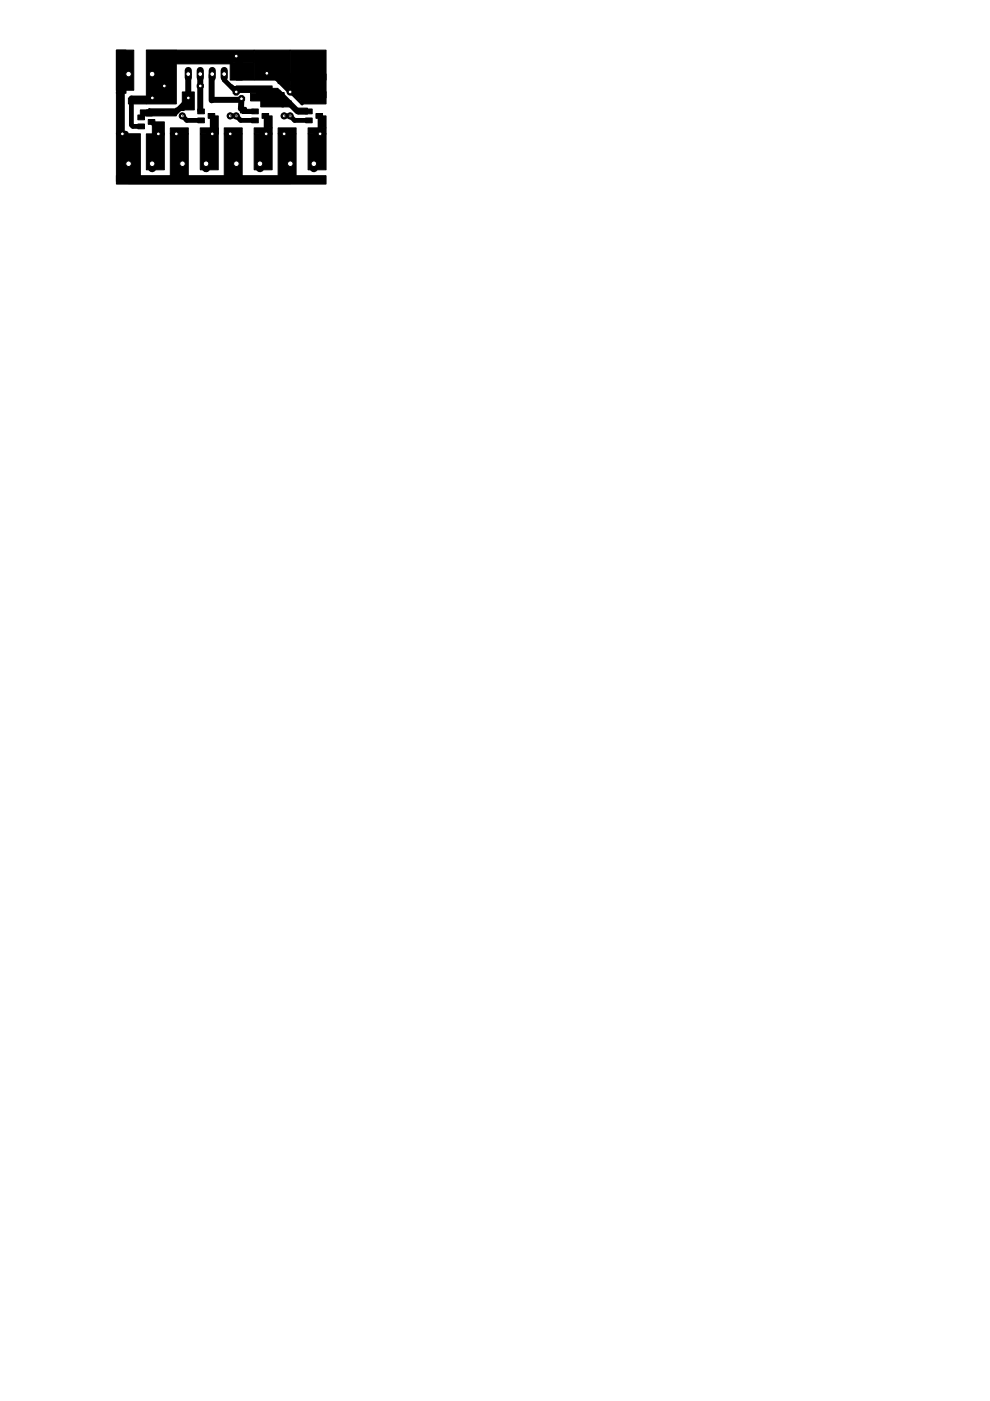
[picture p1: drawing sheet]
<svg xmlns="http://www.w3.org/2000/svg" width="210mm" height="297mm" viewBox="0 0 210 297" stroke-linecap="round" stroke-linejoin="round" font-family="sans-serif">
<g fill="#000" stroke="#000" stroke-width=".21">
<path d="M24.7 19.5h1.3v8.9h-1.3zM24.7 10.6h2v9.2h-2zM24.7 10.6h3.7v8.5h-3.7zM31 10.6h6.4v11.4h-6.4zM37.1 12.8h12.1v.7h-12.1zM37.4 10.6h16.5v2.6h-16.5zM38.7 19.5h2.5v3.8h-2.5zM48.8 13.2h2.6v3.8h-2.6zM50.1 13.2h3.8v3.8h-3.8zM50.1 18.2h7.6v1.3h-7.6zM53.1 19.7h6.9v1.7h-6.9zM53.9 10.6h7.6v6.4h-7.6z"/>
<path d="M54.4 19.6h5.8v1.2h-5.8zM57.6 18.7h1.4v2.1h-1.4zM59 17h1.7v.7h-1.7zM60.2 17h1.3v1.2h-1.3zM60.9 18.2h.6v.8h-.6zM61.5 10.6h7.6v6.4h-7.6zM61.5 15.7h7.6v3.8h-7.6zM61.6 19.5h1.2v.6h-1.2zM62.8 19.5h6.3v1.3h-6.3zM64.1 19.5h5v2.5h-5zM24.7 37.3h44.4v1.7h-44.4zM24.7 28.4h5.1v10.1h-5.1z"/>
<path d="M27.2 20.8h3.8v1.2h-3.8zM29.2 26.3h1.4v1h-1.4zM29.2 24.4h1.4v1h-1.4zM29.8 23.3h2.5v1.3h-2.5zM31 28.4h3.8v7.6h-3.8zM31 23.3h6.4v1.3h-6.4zM31.4 25.3h1.4v1.1h-1.4zM32.3 25.8h2.5v2.6h-2.5zM36.1 28.4h3.8v10.1h-3.8zM36.1 27.1h3.8v1.3h-3.8zM37.3 22.9h1.7v.5h-1.7zM38.1 22.4h.7v.8h-.7z"/>
<path d="M41.9 25h1.4v1h-1.4zM41.9 23.1h1.4v1h-1.4zM42.5 28.4h3.8v7.6h-3.8zM42.5 27.1h3.8v1.3h-3.8zM44.1 24.1h1.4v1h-1.4zM45 24.6h1.3v3.8h-1.3zM47.5 28.4h3.9v10.1h-3.9zM47.5 27.1h3.9v1.3h-3.9zM51 22.8h.6v1.1h-.6zM51.4 23.2h2.5v.9h-2.5zM53.4 25h1.4v1h-1.4zM53.4 23.1h1.4v1h-1.4z"/>
<path d="M53.9 28.4h3.8v7.6h-3.8zM53.9 27.1h3.8v1.3h-3.8zM55.3 21.3h4.8v1.4h-4.8zM55.6 24.1h1.4v1h-1.4zM56.4 24.6h1.3v2.5h-1.3zM59 28.4h3.8v10.1h-3.8zM59 27.1h3.8v1.3h-3.8zM59.7 21.4h2.1v1.3h-2.1zM63.2 22.9h2v1.3h-2zM63.4 20.6h1v.5h-1zM64.8 25h1.4v1h-1.4zM64.8 23.1h1.4v1h-1.4z"/>
<path d="M65.3 28.4h3.8v7.6h-3.8zM65.3 27.1h3.8v1.3h-3.8zM67 24.1h1.4v1h-1.4zM67.9 24.6h1.2v2.5h-1.2z"/>
<circle cx="50.1" cy="19.5" r=".71"/>
</g>
<g fill="none" stroke="#000" stroke-width="1">
<path d="M27.3 15.7l-1.3 1.3v15.2l1.3 1.3-.1 5h34.3l.1-5-1.4-1.3v-3.8M32.3 18.2h2.5M45 15.7l-.1 .1M47.5 15.7v1.3l2.6 2.5M49.1 18.4l.3 .3h1.4M57.1 15.1l-.5 .4M61.5 19.5l-7.6-7.6h-21.6v8.9h-4.4v5.7l.3 .3h1.7M27.3 34.7l-.1 .1M32.1 25.8l1.5 1.5v4.9l-1.3 1.3v1.2M37.4 28.4v3.8l1.3 1.3v5M38.3 23.1l-1.2 1M38.8 24.6l.8 .9h3"/>
<path d="M43.7 34.7v.1M44.8 24.6l.2 .1v7.5l-1.3 1.2v2.6M45 21.2l-.1 .1M48.8 28.4v3.8l1.3 1.3v5M48.8 24.6h1.3M50.2 24.6l.8 .9h3.1M51.2 20.9l-.3 .3M56.3 24.6l.1 .1v7.5l-1.3 1.3v1.2M60.2 24.6h1.3M61.6 24.6l.9 .9h3M67.7 24.6l.2 .1v7.5l-1.4 1.3v1.2"/>
</g>
<path d="M61.5 19.5l2.6 2.5v-.7l-1.4-1.4h.3l1.4 1.4M39.9 20.8l-2.4 2.4" fill="none" stroke="#000" stroke-width=".61"/>
<path d="M50.1 19.5h8.9M31.7 23.2l-1.8 1.7M31.7 23.2h.1M31.7 23.2h5.8M42.5 23.5l.1 .1M52 23.1l.6 .5h1.5M63.1 23.6h2.4" fill="none" stroke="#000" stroke-width=".42"/>
<path d="M39.9 15.7v5.1M42.5 15.7v7.8M44.9 15.8v5.5M59 19.5l4.1 4.1M45 21.2h5.9M51.2 20.9l-.1 2.2" fill="none" stroke="#000" stroke-width="1.3"/>
<path d="M51.1 23.1h.9" fill="none" stroke="#000" stroke-width=".83"/>
<circle cx="50.1" cy="19.5" r=".4" fill="#fff" stroke="#000" stroke-width=".21"/>
<circle cx="50.1" cy="11.9" r=".71" fill="#000" stroke="#000" stroke-width=".21"/>
<circle cx="50.1" cy="11.9" r=".4" fill="#fff" stroke="#000" stroke-width=".21"/>
<circle cx="51.2" cy="20.9" r=".71" fill="#000" stroke="#000" stroke-width=".21"/>
<circle cx="51.2" cy="20.9" r=".4" fill="#fff" stroke="#000" stroke-width=".21"/>
<circle cx="56.6" cy="15.5" r=".71" fill="#000" stroke="#000" stroke-width=".21"/>
<circle cx="56.6" cy="15.5" r=".4" fill="#fff" stroke="#000" stroke-width=".21"/>
<circle cx="42.5" cy="18.2" r=".71" fill="#000" stroke="#000" stroke-width=".21"/>
<circle cx="42.5" cy="18.2" r=".4" fill="#fff" stroke="#000" stroke-width=".21"/>
<circle cx="34.8" cy="18.2" r=".71" fill="#000" stroke="#000" stroke-width=".21"/>
<circle cx="34.8" cy="18.2" r=".4" fill="#fff" stroke="#000" stroke-width=".21"/>
<circle cx="39.9" cy="20.8" r=".71" fill="#000" stroke="#000" stroke-width=".21"/>
<circle cx="39.9" cy="20.8" r=".4" fill="#fff" stroke="#000" stroke-width=".21"/>
<circle cx="32.3" cy="20.8" r=".71" fill="#000" stroke="#000" stroke-width=".21"/>
<circle cx="32.3" cy="20.8" r=".4" fill="#fff" stroke="#000" stroke-width=".21"/>
<path d="M61.6 33.8v1.8" fill="none" stroke="#000" stroke-width="1.8"/>
<circle cx="61.6" cy="34.7" r=".59" fill="#fff" stroke="#000" stroke-width=".21"/>
<path d="M66.5 33.8v1.8" fill="none" stroke="#000" stroke-width="1.8"/>
<circle cx="66.5" cy="34.7" r=".59" fill="#fff" stroke="#000" stroke-width=".21"/>
<path d="M50.1 33.8v1.8" fill="none" stroke="#000" stroke-width="1.8"/>
<circle cx="50.1" cy="34.7" r=".59" fill="#fff" stroke="#000" stroke-width=".21"/>
<path d="M55.1 33.8v1.8" fill="none" stroke="#000" stroke-width="1.8"/>
<circle cx="55.1" cy="34.7" r=".59" fill="#fff" stroke="#000" stroke-width=".21"/>
<path d="M38.7 33.8v1.8" fill="none" stroke="#000" stroke-width="1.8"/>
<circle cx="38.7" cy="34.7" r=".59" fill="#fff" stroke="#000" stroke-width=".21"/>
<path d="M43.7 33.8v1.8" fill="none" stroke="#000" stroke-width="1.8"/>
<circle cx="43.7" cy="34.7" r=".59" fill="#fff" stroke="#000" stroke-width=".21"/>
<path d="M27.3 33.8v1.8" fill="none" stroke="#000" stroke-width="1.8"/>
<circle cx="27.3" cy="34.7" r=".59" fill="#fff" stroke="#000" stroke-width=".21"/>
<path d="M32.3 33.8v1.8" fill="none" stroke="#000" stroke-width="1.8"/>
<circle cx="32.3" cy="34.7" r=".59" fill="#fff" stroke="#000" stroke-width=".21"/>
<path d="M27.3 14.8v1.8" fill="none" stroke="#000" stroke-width="1.8"/>
<circle cx="27.3" cy="15.7" r=".59" fill="#fff" stroke="#000" stroke-width=".21"/>
<path d="M32.3 14.8v1.8" fill="none" stroke="#000" stroke-width="1.8"/>
<circle cx="32.3" cy="15.7" r=".59" fill="#fff" stroke="#000" stroke-width=".21"/>
<path d="M59.6 28.4h1.3" fill="none" stroke="#000" stroke-width="1.3"/>
<circle cx="60.2" cy="28.4" r=".4" fill="#fff" stroke="#000" stroke-width=".21"/>
<path d="M67.2 28.4h1.3" fill="none" stroke="#000" stroke-width="1.3"/>
<circle cx="67.9" cy="28.4" r=".4" fill="#fff" stroke="#000" stroke-width=".21"/>
<path d="M48.2 28.4h1.3" fill="none" stroke="#000" stroke-width="1.3"/>
<circle cx="48.8" cy="28.4" r=".4" fill="#fff" stroke="#000" stroke-width=".21"/>
<path d="M55.8 28.4h1.3" fill="none" stroke="#000" stroke-width="1.3"/>
<circle cx="56.4" cy="28.4" r=".4" fill="#fff" stroke="#000" stroke-width=".21"/>
<path d="M36.7 28.4h1.3" fill="none" stroke="#000" stroke-width="1.3"/>
<circle cx="37.4" cy="28.4" r=".4" fill="#fff" stroke="#000" stroke-width=".21"/>
<path d="M44.3 28.4h1.4" fill="none" stroke="#000" stroke-width="1.3"/>
<circle cx="45" cy="28.4" r=".4" fill="#fff" stroke="#000" stroke-width=".21"/>
<path d="M25.3 28.4h1.3" fill="none" stroke="#000" stroke-width="1.3"/>
<circle cx="26" cy="28.4" r=".4" fill="#fff" stroke="#000" stroke-width=".21"/>
<path d="M32.9 28.4h1.3" fill="none" stroke="#000" stroke-width="1.3"/>
<circle cx="33.6" cy="28.4" r=".4" fill="#fff" stroke="#000" stroke-width=".21"/>
<path d="M47.5 14.9v1.5" fill="none" stroke="#000" stroke-width="1.5"/>
<circle cx="47.5" cy="15.7" r=".51" fill="#fff" stroke="#000" stroke-width=".21"/>
<path d="M45 14.9v1.5" fill="none" stroke="#000" stroke-width="1.5"/>
<circle cx="45" cy="15.7" r=".51" fill="#fff" stroke="#000" stroke-width=".21"/>
<path d="M42.5 14.9v1.5" fill="none" stroke="#000" stroke-width="1.5"/>
<circle cx="42.5" cy="15.7" r=".51" fill="#fff" stroke="#000" stroke-width=".21"/>
<path d="M39.9 14.9v1.5" fill="none" stroke="#000" stroke-width="1.5"/>
<circle cx="39.9" cy="15.7" r=".51" fill="#fff" stroke="#000" stroke-width=".21"/>
<circle cx="38.7" cy="24.6" r=".66" fill="#000" stroke="#000" stroke-width=".21"/>
<circle cx="38.7" cy="24.6" r=".4" fill="#fff" stroke="#000" stroke-width=".21"/>
<circle cx="50.1" cy="24.6" r=".66" fill="#000" stroke="#000" stroke-width=".21"/>
<circle cx="50.1" cy="24.6" r=".4" fill="#fff" stroke="#000" stroke-width=".21"/>
<circle cx="61.5" cy="24.6" r=".66" fill="#000" stroke="#000" stroke-width=".21"/>
<circle cx="61.5" cy="24.6" r=".4" fill="#fff" stroke="#000" stroke-width=".21"/>
<circle cx="60.2" cy="24.6" r=".66" fill="#000" stroke="#000" stroke-width=".21"/>
<circle cx="60.2" cy="24.6" r=".4" fill="#fff" stroke="#000" stroke-width=".21"/>
<circle cx="32.3" cy="20.8" r=".66" fill="#000" stroke="#000" stroke-width=".21"/>
<circle cx="32.3" cy="20.8" r=".4" fill="#fff" stroke="#000" stroke-width=".21"/>
<circle cx="48.8" cy="24.6" r=".66" fill="#000" stroke="#000" stroke-width=".21"/>
<circle cx="48.8" cy="24.6" r=".4" fill="#fff" stroke="#000" stroke-width=".21"/>
<circle cx="61.5" cy="19.5" r=".66" fill="#000" stroke="#000" stroke-width=".21"/>
<circle cx="61.5" cy="19.5" r=".4" fill="#fff" stroke="#000" stroke-width=".21"/>
<path d="M38.7 24.6h.1M48.8 24.6h1.4M60.2 24.6h1.4" fill="none" stroke="#000" stroke-width=".21"/>
</svg>
